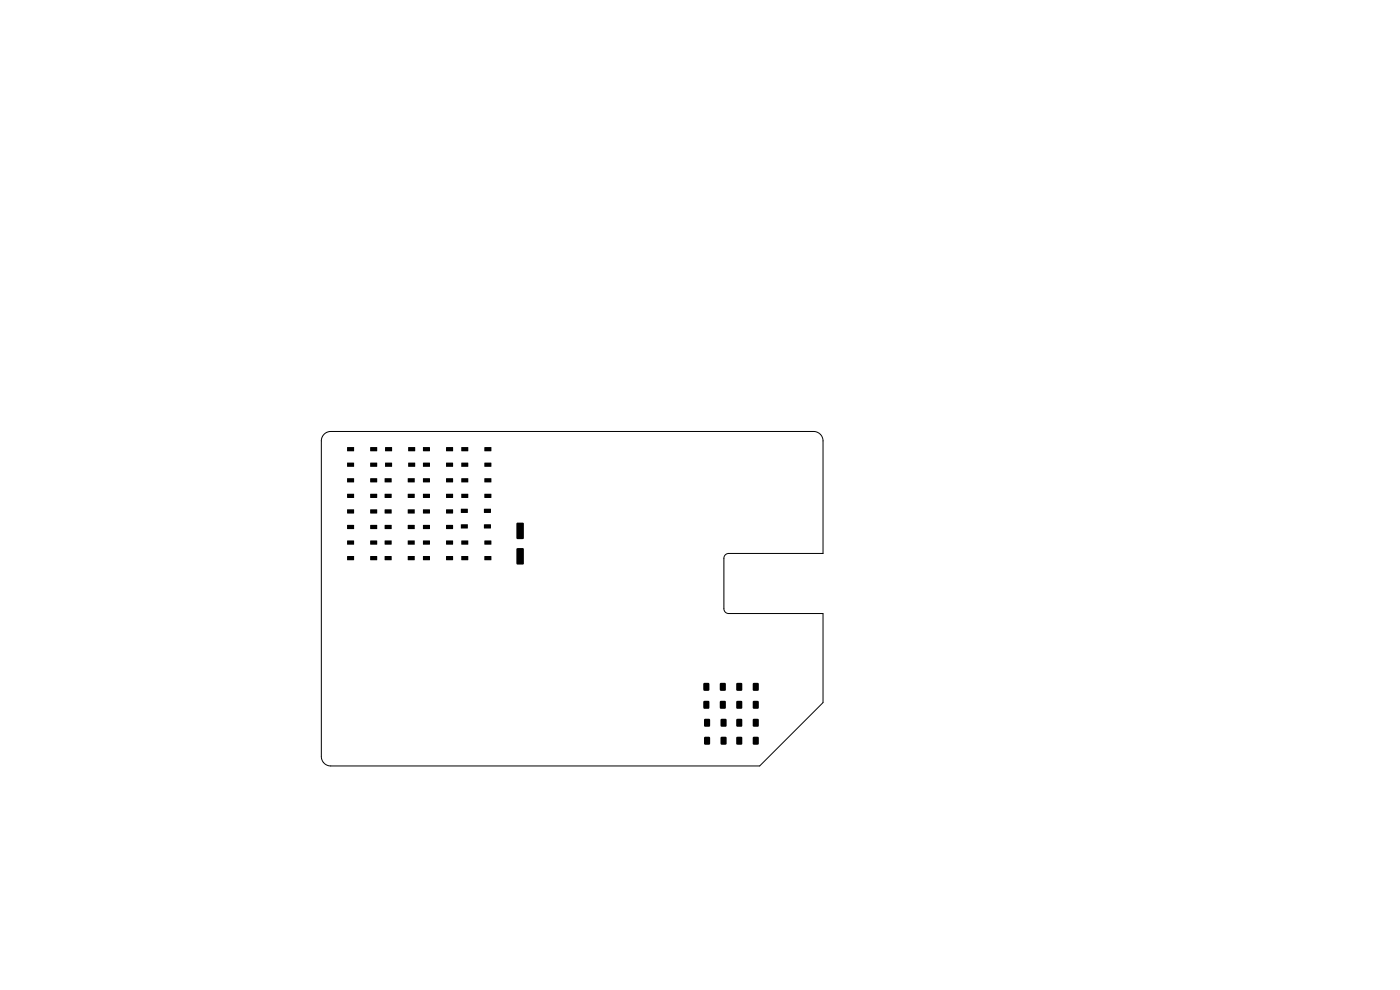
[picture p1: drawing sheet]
<svg xmlns="http://www.w3.org/2000/svg" width="297mm" height="210mm" viewBox="0 0 297 210" stroke-linecap="round" stroke-linejoin="round" font-family="sans-serif">
<path d="M68.8 92.1l.7-.5 .7-.1h102.4a2 2 0 0 1 2 2v23.9h-20a1.02 1.02 0 0 0-1 1v10.7a1.02 1.02 0 0 0 1 1l20 .1v18.8l-13.4 13.5h-91a2 2 0 0 1-2-2v-67l.2-.8z" fill="none" stroke="#000" stroke-width=".21"/>
<g fill="#000">
<path d="M73.7 94.9l1.4-.1v.9h-1.4zM73.7 98.2l1.4-.1v.9h-1.4zM78.6 98.2l1.4-.1v.9h-1.4zM78.6 94.9l1.4-.1v.9h-1.4zM81.7 94.9l1.4-.1 .1 .9h-1.5zM81.7 98.2l1.4-.1 .1 .9h-1.5zM86.6 98.2l1.4-.1 .1 .9h-1.5zM86.6 94.9l1.4-.1 .1 .9h-1.5zM89.7 94.9l1.5-.1v.9h-1.4zM89.7 98.2l1.5-.1v.9h-1.4zM94.6 98.2l1.5-.1v.9h-1.4zM94.6 94.9l1.5-.1v.9h-1.4z"/>
<path d="M97.9 94.9l1.4-.1v.9h-1.4zM97.9 98.2l1.4-.1v.9h-1.4zM102.8 98.2l1.4-.1v.9h-1.4zM102.8 94.9l1.4-.1v.9h-1.4zM73.7 101.5l1.4-.1v.9h-1.4zM73.7 104.8l1.4-.1v.9h-1.4zM73.7 114.7h1.4v.8h-1.4zM73.7 118h1.4v.8h-1.4zM73.7 108.1l1.4-.1v.9h-1.4zM73.7 111.4l1.4-.1v.9h-1.4zM78.6 104.8l1.4-.1v.9h-1.4zM78.6 101.5l1.4-.1v.9h-1.4z"/>
<path d="M78.6 118h1.4v.8h-1.4zM78.6 114.7h1.4v.8h-1.4zM78.6 111.4l1.4-.1v.9h-1.4zM78.6 108.1l1.4-.1v.9h-1.4zM81.6 101.5l1.4-.1 .1 .9h-1.5zM81.6 104.8l1.4-.1 .1 .9h-1.5zM81.6 114.7h1.4l.1 .8h-1.5zM81.6 118h1.4l.1 .8h-1.5zM81.6 108.1l1.4-.1 .1 .9h-1.5zM81.6 111.4l1.4-.1 .1 .9h-1.5zM86.5 104.8l1.4-.1 .1 .9h-1.5zM86.5 101.5l1.4-.1 .1 .9h-1.5z"/>
<path d="M86.5 118h1.4l.1 .8h-1.5zM86.5 114.7h1.4l.1 .8h-1.5zM86.5 111.4l1.4-.1 .1 .9h-1.5zM86.5 108.1l1.4-.1 .1 .9h-1.5zM89.7 108.1l1.5-.1v.9h-1.4zM89.7 111.4l1.5-.1v.9h-1.4zM89.7 114.7h1.5v.8h-1.4zM89.7 118h1.5v.8h-1.4zM89.7 101.5l1.5-.1v.9h-1.4zM89.7 104.8l1.5-.1v.9h-1.4zM94.6 111.4l1.5-.1v.9h-1.4zM94.6 108.1l1.5-.1v.9h-1.4z"/>
<path d="M94.6 118h1.5v.8h-1.4zM94.6 114.7h1.5v.8h-1.4zM94.6 104.8l1.5-.1v.9h-1.4zM94.6 101.5l1.5-.1v.9h-1.4zM97.8 107.9h1.4l.1 .9h-1.5zM97.8 111.2h1.4l.1 .9h-1.5zM97.9 101.5l1.4-.1v.9h-1.4zM97.9 104.8l1.4-.1v.9h-1.4zM97.9 114.7h1.4v.8h-1.4zM97.9 118h1.4v.8h-1.4zM102.7 111.2h1.4l.1 .9h-1.5zM102.7 107.9h1.4l.1 .9h-1.5z"/>
<path d="M102.8 104.8l1.4-.1v.9h-1.4zM102.8 101.5l1.4-.1v.9h-1.4zM102.8 118h1.4v.8h-1.4zM102.8 114.7h1.4v.8h-1.4zM109.6 116.3h1.3l.2 .1v3.1l-.1 .2-1.2 .1-.2-.2zM109.6 110.9h1.3l.2 .1v3.1l-.1 .2-1.2 .1-.2-.2zM149.3 144.9h1.1v1.6h-1.1zM149.3 148.7h1.1v1.6h-1.1zM149.4 156.4h1.2v1.5h-1.2zM149.4 152.5h1.2v1.6h-1.2zM152.8 144.9h1.1v1.6h-1.1zM152.8 148.7h1.1v1.6h-1.1z"/>
<path d="M152.9 156.4h1.2v1.5h-1.2zM152.9 152.5h1.2v1.6h-1.2zM156.3 144.9h1.1v1.6h-1.1zM156.3 148.7h1.1v1.6h-1.1zM156.3 152.5h1.1v1.6h-1.1zM156.3 156.4h1.1v1.5h-1.1zM159.8 144.9h1.1v1.6h-1.1zM159.8 148.7h1.1v1.6h-1.1zM159.8 152.5h1.1v1.6h-1.1zM159.8 156.4h1.1v1.5h-1.1z"/>
</g>
</svg>
